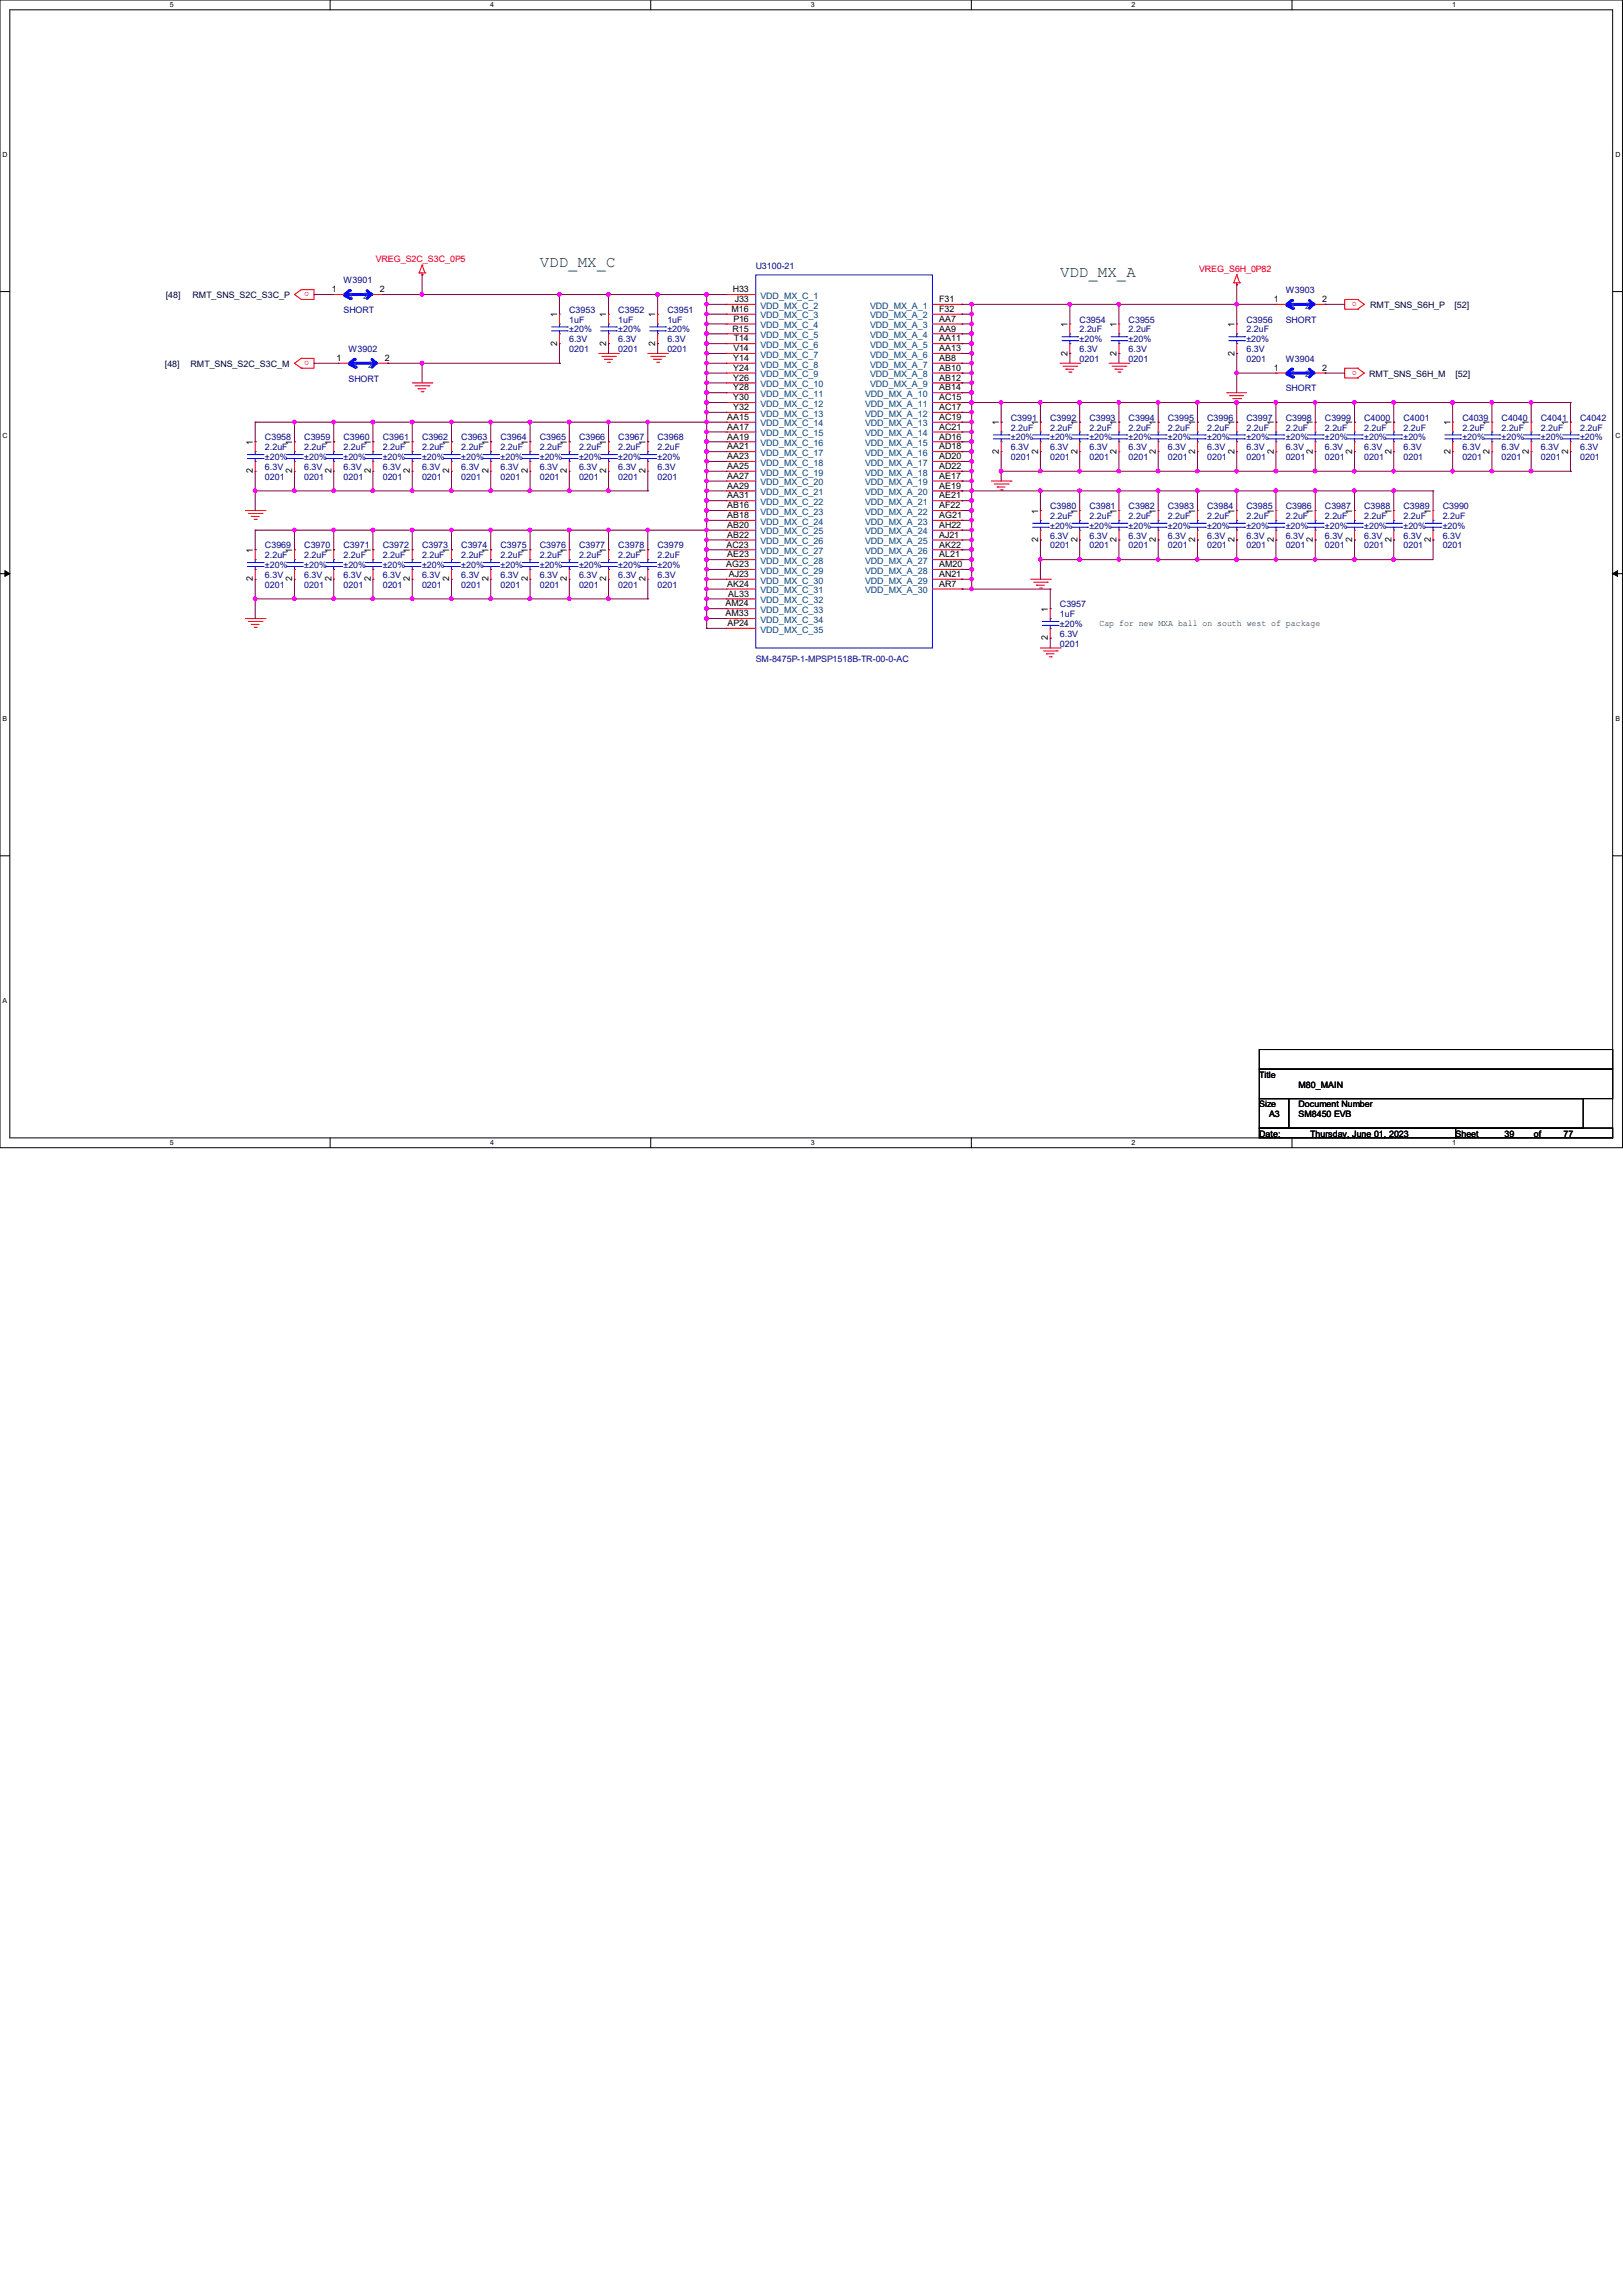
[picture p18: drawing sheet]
<svg xmlns="http://www.w3.org/2000/svg" width="210mm" height="297mm" viewBox="0 0 210 297" stroke-linecap="round" stroke-linejoin="round" font-family="sans-serif">
<defs><g id="words">
<g font-size="2" fill="#008000">
<text x="69.9" y="34.6">VDD_MX_C</text>
<text x="137.2" y="35.9">VDD_MX_A</text>
</g>
<g font-size="1.1" fill="#f00">
<text x="48.6" y="33.9">VREG_S2C_S3C_0P5</text>
<text x="155.2" y="35.1">VREG_S6H_0P82</text>
<text x="40" y="37.8" transform="rotate(-180 40 37.8)">o</text>
<text x="175.5" y="39.1" transform="rotate(-180 175.5 39.1)">o</text>
<text x="40" y="46.7" transform="rotate(-180 40 46.7)">o</text>
<text x="175.5" y="48" transform="rotate(-180 175.5 48)">o</text>
</g>
<g font-size="1.1" fill="#000080">
<text x="97.8" y="34.8">U3100-21</text>
<text x="44.4" y="36.7">W3901</text>
<text x="44.4" y="40.5">SHORT</text>
<text x="73.7" y="40.5">C3953</text>
<text x="73.7" y="41.7">1uF</text>
<text x="80" y="40.5">C3952</text>
<text x="80" y="41.7">1uF</text>
<text x="86.4" y="40.5">C3951</text>
<text x="86.4" y="41.7">1uF</text>
<text x="139.7" y="41.7">C3954</text>
<text x="146" y="41.7">C3955</text>
<text x="161.3" y="41.7">C3956</text>
<text x="166.4" y="37.9">W3903</text>
<text x="166.4" y="41.7">SHORT</text>
<text x="45.1" y="45.6">W3902</text>
<text x="73.7" y="45.6">0201</text>
<text x="73.7" y="44.3">6.3V</text>
<text x="73.7" y="43">±20%</text>
<text x="80" y="45.6">0201</text>
<text x="80" y="44.3">6.3V</text>
<text x="80" y="43">±20%</text>
<text x="86.4" y="45.6">0201</text>
<text x="86.4" y="44.3">6.3V</text>
<text x="86.4" y="43">±20%</text>
<text x="139.7" y="43">2.2uF</text>
<text x="139.7" y="46.8">0201</text>
<text x="139.7" y="45.6">6.3V</text>
<text x="139.7" y="44.3">±20%</text>
<text x="146" y="43">2.2uF</text>
<text x="146" y="46.8">0201</text>
<text x="146" y="45.6">6.3V</text>
<text x="146" y="44.3">±20%</text>
<text x="161.3" y="43">2.2uF</text>
<text x="161.3" y="46.8">0201</text>
<text x="161.3" y="45.6">6.3V</text>
<text x="161.3" y="44.3">±20%</text>
<text x="166.4" y="46.8">W3904</text>
<text x="45.1" y="49.4">SHORT</text>
<text x="166.4" y="50.6">SHORT</text>
<text x="34.3" y="57">C3958</text>
<text x="34.3" y="58.3">2.2uF</text>
<text x="34.3" y="59.5">±20%</text>
<text x="39.4" y="57">C3959</text>
<text x="39.4" y="58.3">2.2uF</text>
<text x="39.4" y="59.5">±20%</text>
<text x="44.4" y="57">C3960</text>
<text x="44.4" y="58.3">2.2uF</text>
<text x="44.4" y="59.5">±20%</text>
<text x="49.5" y="57">C3961</text>
<text x="49.5" y="58.3">2.2uF</text>
<text x="49.5" y="59.5">±20%</text>
<text x="54.6" y="57">C3962</text>
<text x="54.6" y="58.3">2.2uF</text>
<text x="54.6" y="59.5">±20%</text>
<text x="59.7" y="57">C3963</text>
<text x="59.7" y="58.3">2.2uF</text>
<text x="59.7" y="59.5">±20%</text>
<text x="64.8" y="57">C3964</text>
<text x="64.8" y="58.3">2.2uF</text>
<text x="64.8" y="59.5">±20%</text>
<text x="69.8" y="57">C3965</text>
<text x="69.8" y="58.3">2.2uF</text>
<text x="69.8" y="59.5">±20%</text>
<text x="74.9" y="57">C3966</text>
<text x="74.9" y="58.3">2.2uF</text>
<text x="74.9" y="59.5">±20%</text>
<text x="80" y="57">C3967</text>
<text x="80" y="58.3">2.2uF</text>
<text x="80" y="59.5">±20%</text>
<text x="85.1" y="57">C3968</text>
<text x="85.1" y="58.3">2.2uF</text>
<text x="85.1" y="59.5">±20%</text>
<text x="130.8" y="54.4">C3991</text>
<text x="130.8" y="55.7">2.2uF</text>
<text x="130.8" y="59.5">0201</text>
<text x="130.8" y="58.3">6.3V</text>
<text x="130.8" y="57">±20%</text>
<text x="135.9" y="54.4">C3992</text>
<text x="135.9" y="55.7">2.2uF</text>
<text x="135.9" y="59.5">0201</text>
<text x="135.9" y="58.3">6.3V</text>
<text x="135.9" y="57">±20%</text>
<text x="141" y="54.4">C3993</text>
<text x="141" y="55.7">2.2uF</text>
<text x="141" y="59.5">0201</text>
<text x="141" y="58.3">6.3V</text>
<text x="141" y="57">±20%</text>
<text x="146" y="54.4">C3994</text>
<text x="146" y="55.7">2.2uF</text>
<text x="146" y="59.5">0201</text>
<text x="146" y="58.3">6.3V</text>
<text x="146" y="57">±20%</text>
<text x="151.1" y="54.4">C3995</text>
<text x="151.1" y="55.7">2.2uF</text>
<text x="151.1" y="59.5">0201</text>
<text x="151.1" y="58.3">6.3V</text>
<text x="151.1" y="57">±20%</text>
<text x="156.2" y="54.4">C3996</text>
<text x="156.2" y="55.7">2.2uF</text>
<text x="156.2" y="59.5">0201</text>
<text x="156.2" y="58.3">6.3V</text>
<text x="156.2" y="57">±20%</text>
<text x="161.3" y="54.4">C3997</text>
<text x="161.3" y="55.7">2.2uF</text>
<text x="161.3" y="59.5">0201</text>
<text x="161.3" y="58.3">6.3V</text>
<text x="161.3" y="57">±20%</text>
<text x="166.4" y="54.4">C3998</text>
<text x="166.4" y="55.7">2.2uF</text>
<text x="166.4" y="59.5">0201</text>
<text x="166.4" y="58.3">6.3V</text>
<text x="166.4" y="57">±20%</text>
<text x="171.4" y="54.4">C3999</text>
<text x="171.4" y="55.7">2.2uF</text>
<text x="171.4" y="59.5">0201</text>
<text x="171.4" y="58.3">6.3V</text>
<text x="171.4" y="57">±20%</text>
<text x="176.5" y="54.4">C4000</text>
<text x="176.5" y="55.7">2.2uF</text>
<text x="176.5" y="59.5">0201</text>
<text x="176.5" y="58.3">6.3V</text>
<text x="176.5" y="57">±20%</text>
<text x="181.6" y="54.4">C4001</text>
<text x="181.6" y="55.7">2.2uF</text>
<text x="181.6" y="59.5">0201</text>
<text x="181.6" y="58.3">6.3V</text>
<text x="181.6" y="57">±20%</text>
<text x="189.2" y="54.4">C4039</text>
<text x="189.2" y="55.7">2.2uF</text>
<text x="189.2" y="59.5">0201</text>
<text x="189.2" y="58.3">6.3V</text>
<text x="189.2" y="57">±20%</text>
<text x="194.3" y="54.4">C4040</text>
<text x="194.3" y="55.7">2.2uF</text>
<text x="194.3" y="59.5">0201</text>
<text x="194.3" y="58.3">6.3V</text>
<text x="194.3" y="57">±20%</text>
<text x="199.4" y="54.4">C4041</text>
<text x="199.4" y="55.7">2.2uF</text>
<text x="199.4" y="59.5">0201</text>
<text x="199.4" y="58.3">6.3V</text>
<text x="199.4" y="57">±20%</text>
<text x="204.5" y="54.4">C4042</text>
<text x="204.5" y="55.7">2.2uF</text>
<text x="204.5" y="59.5">0201</text>
<text x="204.5" y="58.3">6.3V</text>
<text x="204.5" y="57">±20%</text>
<text x="34.3" y="62.1">0201</text>
<text x="34.3" y="60.8">6.3V</text>
<text x="39.4" y="62.1">0201</text>
<text x="39.4" y="60.8">6.3V</text>
<text x="44.4" y="62.1">0201</text>
<text x="44.4" y="60.8">6.3V</text>
<text x="49.5" y="62.1">0201</text>
<text x="49.5" y="60.8">6.3V</text>
<text x="54.6" y="62.1">0201</text>
<text x="54.6" y="60.8">6.3V</text>
<text x="59.7" y="62.1">0201</text>
<text x="59.7" y="60.8">6.3V</text>
<text x="64.8" y="62.1">0201</text>
<text x="64.8" y="60.8">6.3V</text>
<text x="69.8" y="62.1">0201</text>
<text x="69.8" y="60.8">6.3V</text>
<text x="74.9" y="62.1">0201</text>
<text x="74.9" y="60.8">6.3V</text>
<text x="80" y="62.1">0201</text>
<text x="80" y="60.8">6.3V</text>
<text x="85.1" y="62.1">0201</text>
<text x="85.1" y="60.8">6.3V</text>
<text x="135.9" y="65.9">C3980</text>
<text x="141" y="65.9">C3981</text>
<text x="146" y="65.9">C3982</text>
<text x="151.1" y="65.9">C3983</text>
<text x="156.2" y="65.9">C3984</text>
<text x="161.3" y="65.9">C3985</text>
<text x="166.4" y="65.9">C3986</text>
<text x="171.4" y="65.9">C3987</text>
<text x="176.5" y="65.9">C3988</text>
<text x="181.6" y="65.9">C3989</text>
<text x="186.7" y="65.9">C3990</text>
<text x="34.3" y="71">C3969</text>
<text x="39.4" y="71">C3970</text>
<text x="44.4" y="71">C3971</text>
<text x="49.5" y="71">C3972</text>
<text x="54.6" y="71">C3973</text>
<text x="59.7" y="71">C3974</text>
<text x="64.8" y="71">C3975</text>
<text x="69.8" y="71">C3976</text>
<text x="74.9" y="71">C3977</text>
<text x="80" y="71">C3978</text>
<text x="85.1" y="71">C3979</text>
<text x="135.9" y="67.1">2.2uF</text>
<text x="135.9" y="71">0201</text>
<text x="135.9" y="69.7">6.3V</text>
<text x="135.9" y="68.4">±20%</text>
<text x="141" y="67.1">2.2uF</text>
<text x="141" y="71">0201</text>
<text x="141" y="69.7">6.3V</text>
<text x="141" y="68.4">±20%</text>
<text x="146" y="67.1">2.2uF</text>
<text x="146" y="71">0201</text>
<text x="146" y="69.7">6.3V</text>
<text x="146" y="68.4">±20%</text>
<text x="151.1" y="67.1">2.2uF</text>
<text x="151.1" y="71">0201</text>
<text x="151.1" y="69.7">6.3V</text>
<text x="151.1" y="68.4">±20%</text>
<text x="156.2" y="67.1">2.2uF</text>
<text x="156.2" y="71">0201</text>
<text x="156.2" y="69.7">6.3V</text>
<text x="156.2" y="68.4">±20%</text>
<text x="161.3" y="67.1">2.2uF</text>
<text x="161.3" y="71">0201</text>
<text x="161.3" y="69.7">6.3V</text>
<text x="161.3" y="68.4">±20%</text>
<text x="166.4" y="67.1">2.2uF</text>
<text x="166.4" y="71">0201</text>
<text x="166.4" y="69.7">6.3V</text>
<text x="166.4" y="68.4">±20%</text>
<text x="171.4" y="67.1">2.2uF</text>
<text x="171.4" y="71">0201</text>
<text x="171.4" y="69.7">6.3V</text>
<text x="171.4" y="68.4">±20%</text>
<text x="176.5" y="67.1">2.2uF</text>
<text x="176.5" y="71">0201</text>
<text x="176.5" y="69.7">6.3V</text>
<text x="176.5" y="68.4">±20%</text>
<text x="181.6" y="67.1">2.2uF</text>
<text x="181.6" y="71">0201</text>
<text x="181.6" y="69.7">6.3V</text>
<text x="181.6" y="68.4">±20%</text>
<text x="186.7" y="67.1">2.2uF</text>
<text x="186.7" y="71">0201</text>
<text x="186.7" y="69.7">6.3V</text>
<text x="186.7" y="68.4">±20%</text>
<text x="34.3" y="72.2">2.2uF</text>
<text x="34.3" y="76">0201</text>
<text x="34.3" y="74.8">6.3V</text>
<text x="34.3" y="73.5">±20%</text>
<text x="39.4" y="72.2">2.2uF</text>
<text x="39.4" y="76">0201</text>
<text x="39.4" y="74.8">6.3V</text>
<text x="39.4" y="73.5">±20%</text>
<text x="44.4" y="72.2">2.2uF</text>
<text x="44.4" y="76">0201</text>
<text x="44.4" y="74.8">6.3V</text>
<text x="44.4" y="73.5">±20%</text>
<text x="49.5" y="72.2">2.2uF</text>
<text x="49.5" y="76">0201</text>
<text x="49.5" y="74.8">6.3V</text>
<text x="49.5" y="73.5">±20%</text>
<text x="54.6" y="72.2">2.2uF</text>
<text x="54.6" y="76">0201</text>
<text x="54.6" y="74.8">6.3V</text>
<text x="54.6" y="73.5">±20%</text>
<text x="59.7" y="72.2">2.2uF</text>
<text x="59.7" y="76">0201</text>
<text x="59.7" y="74.8">6.3V</text>
<text x="59.7" y="73.5">±20%</text>
<text x="64.8" y="72.2">2.2uF</text>
<text x="64.8" y="76">0201</text>
<text x="64.8" y="74.8">6.3V</text>
<text x="64.8" y="73.5">±20%</text>
<text x="69.8" y="72.2">2.2uF</text>
<text x="69.8" y="76">0201</text>
<text x="69.8" y="74.8">6.3V</text>
<text x="69.8" y="73.5">±20%</text>
<text x="74.9" y="72.2">2.2uF</text>
<text x="74.9" y="76">0201</text>
<text x="74.9" y="74.8">6.3V</text>
<text x="74.9" y="73.5">±20%</text>
<text x="80" y="72.2">2.2uF</text>
<text x="80" y="76">0201</text>
<text x="80" y="74.8">6.3V</text>
<text x="80" y="73.5">±20%</text>
<text x="85.1" y="72.2">2.2uF</text>
<text x="85.1" y="76">0201</text>
<text x="85.1" y="74.8">6.3V</text>
<text x="85.1" y="73.5">±20%</text>
<text x="137.1" y="78.6">C3957</text>
<text x="137.1" y="79.8">1uF</text>
<text x="137.1" y="83.7">0201</text>
<text x="137.1" y="82.4">6.3V</text>
<text x="137.1" y="81.1">±20%</text>
<text x="97.8" y="85.7">SM-8475P-1-MPSP1518B-TR-00-0-AC</text>
</g>
<g font-size="1.1" fill="#000040">
<text x="21.5" y="38.6">[48]</text>
<text x="24.9" y="38.6">RMT_SNS_S2C_S3C_P</text>
<text x="177.3" y="39.8">RMT_SNS_S6H_P</text>
<text x="188.2" y="39.8">[52]</text>
<text x="21.3" y="47.5">[48]</text>
<text x="24.6" y="47.5">RMT_SNS_S2C_S3C_M</text>
<text x="177.1" y="48.7">RMT_SNS_S6H_M</text>
<text x="188.3" y="48.7">[52]</text>
</g>
<g font-size="1.1">
<text x="42.9" y="37.8">1</text>
<text x="49.1" y="37.8">2</text>
<text x="72.1" y="41" transform="rotate(-90 72.1 41)">1</text>
<text x="78.4" y="41" transform="rotate(-90 78.4 41)">1</text>
<text x="84.8" y="41" transform="rotate(-90 84.8 41)">1</text>
<text x="94.6" y="40.3">M16</text>
<text x="94.8" y="37.8">H33</text>
<text x="94.9" y="41.6">P16</text>
<text x="95.1" y="39.1">J33</text>
<text x="121.5" y="39.1">F31</text>
<text x="121.5" y="40.3">F32</text>
<text x="121.5" y="41.6">AA7</text>
<text x="164.8" y="39.1">1</text>
<text x="171.1" y="39.1">2</text>
<text x="43.6" y="46.7">1</text>
<text x="49.8" y="46.7">2</text>
<text x="72.1" y="44.7" transform="rotate(-90 72.1 44.7)">2</text>
<text x="78.4" y="44.7" transform="rotate(-90 78.4 44.7)">2</text>
<text x="84.8" y="44.7" transform="rotate(-90 84.8 44.7)">2</text>
<text x="94.8" y="42.9">R15</text>
<text x="94.9" y="46.7">Y14</text>
<text x="94.9" y="48">Y24</text>
<text x="94.9" y="45.4">V14</text>
<text x="94.9" y="44.2">T14</text>
<text x="121.5" y="42.9">AA9</text>
<text x="121.5" y="44.2">AA11</text>
<text x="121.5" y="45.4">AA13</text>
<text x="121.5" y="46.7">AB8</text>
<text x="121.5" y="48">AB10</text>
<text x="138.1" y="46" transform="rotate(-90 138.1 46)">2</text>
<text x="138.1" y="42.3" transform="rotate(-90 138.1 42.3)">1</text>
<text x="144.5" y="46" transform="rotate(-90 144.5 46)">2</text>
<text x="144.5" y="42.3" transform="rotate(-90 144.5 42.3)">1</text>
<text x="159.7" y="46" transform="rotate(-90 159.7 46)">2</text>
<text x="159.7" y="42.3" transform="rotate(-90 159.7 42.3)">1</text>
<text x="164.8" y="48">1</text>
<text x="171.1" y="48">2</text>
<text x="94.9" y="49.2">Y26</text>
<text x="94.9" y="50.5">Y28</text>
<text x="94.9" y="51.8">Y30</text>
<text x="94.9" y="53">Y32</text>
<text x="121.5" y="50.5">AB14</text>
<text x="121.5" y="51.8">AC15</text>
<text x="121.5" y="53">AC17</text>
<text x="121.5" y="49.2">AB12</text>
<text x="32.7" y="57.6" transform="rotate(-90 32.7 57.6)">1</text>
<text x="37.8" y="57.6" transform="rotate(-90 37.8 57.6)">1</text>
<text x="42.9" y="57.6" transform="rotate(-90 42.9 57.6)">1</text>
<text x="48" y="57.6" transform="rotate(-90 48 57.6)">1</text>
<text x="53" y="57.6" transform="rotate(-90 53 57.6)">1</text>
<text x="58.1" y="57.6" transform="rotate(-90 58.1 57.6)">1</text>
<text x="63.2" y="57.6" transform="rotate(-90 63.2 57.6)">1</text>
<text x="68.3" y="57.6" transform="rotate(-90 68.3 57.6)">1</text>
<text x="73.4" y="57.6" transform="rotate(-90 73.4 57.6)">1</text>
<text x="78.4" y="57.6" transform="rotate(-90 78.4 57.6)">1</text>
<text x="83.5" y="57.6" transform="rotate(-90 83.5 57.6)">1</text>
<text x="94.1" y="54.3">AA15</text>
<text x="94.1" y="55.6">AA17</text>
<text x="94.1" y="56.9">AA19</text>
<text x="94.1" y="58.1">AA21</text>
<text x="94.1" y="59.4">AA23</text>
<text x="121.5" y="54.3">AC19</text>
<text x="121.5" y="55.6">AC21</text>
<text x="121.5" y="56.9">AD16</text>
<text x="121.5" y="58.1">AD18</text>
<text x="121.5" y="59.4">AD20</text>
<text x="129.2" y="58.7" transform="rotate(-90 129.2 58.7)">2</text>
<text x="129.2" y="55" transform="rotate(-90 129.2 55)">1</text>
<text x="134.3" y="58.7" transform="rotate(-90 134.3 58.7)">2</text>
<text x="134.3" y="55" transform="rotate(-90 134.3 55)">1</text>
<text x="139.4" y="58.7" transform="rotate(-90 139.4 58.7)">2</text>
<text x="139.4" y="55" transform="rotate(-90 139.4 55)">1</text>
<text x="144.5" y="58.7" transform="rotate(-90 144.5 58.7)">2</text>
<text x="144.5" y="55" transform="rotate(-90 144.5 55)">1</text>
<text x="149.6" y="58.7" transform="rotate(-90 149.6 58.7)">2</text>
<text x="149.6" y="55" transform="rotate(-90 149.6 55)">1</text>
<text x="154.6" y="58.7" transform="rotate(-90 154.6 58.7)">2</text>
<text x="154.6" y="55" transform="rotate(-90 154.6 55)">1</text>
<text x="159.7" y="58.7" transform="rotate(-90 159.7 58.7)">2</text>
<text x="159.7" y="55" transform="rotate(-90 159.7 55)">1</text>
<text x="164.8" y="58.7" transform="rotate(-90 164.8 58.7)">2</text>
<text x="164.8" y="55" transform="rotate(-90 164.8 55)">1</text>
<text x="169.9" y="58.7" transform="rotate(-90 169.9 58.7)">2</text>
<text x="169.9" y="55" transform="rotate(-90 169.9 55)">1</text>
<text x="175" y="58.7" transform="rotate(-90 175 58.7)">2</text>
<text x="175" y="55" transform="rotate(-90 175 55)">1</text>
<text x="180" y="58.7" transform="rotate(-90 180 58.7)">2</text>
<text x="180" y="55" transform="rotate(-90 180 55)">1</text>
<text x="187.7" y="58.7" transform="rotate(-90 187.7 58.7)">2</text>
<text x="187.7" y="55" transform="rotate(-90 187.7 55)">1</text>
<text x="192.7" y="58.7" transform="rotate(-90 192.7 58.7)">2</text>
<text x="192.7" y="55" transform="rotate(-90 192.7 55)">1</text>
<text x="197.8" y="58.7" transform="rotate(-90 197.8 58.7)">2</text>
<text x="197.8" y="55" transform="rotate(-90 197.8 55)">1</text>
<text x="202.9" y="58.7" transform="rotate(-90 202.9 58.7)">2</text>
<text x="202.9" y="55" transform="rotate(-90 202.9 55)">1</text>
<text x="32.7" y="61.2" transform="rotate(-90 32.7 61.2)">2</text>
<text x="37.8" y="61.2" transform="rotate(-90 37.8 61.2)">2</text>
<text x="42.9" y="61.2" transform="rotate(-90 42.9 61.2)">2</text>
<text x="48" y="61.2" transform="rotate(-90 48 61.2)">2</text>
<text x="53" y="61.2" transform="rotate(-90 53 61.2)">2</text>
<text x="58.1" y="61.2" transform="rotate(-90 58.1 61.2)">2</text>
<text x="63.2" y="61.2" transform="rotate(-90 63.2 61.2)">2</text>
<text x="68.3" y="61.2" transform="rotate(-90 68.3 61.2)">2</text>
<text x="73.4" y="61.2" transform="rotate(-90 73.4 61.2)">2</text>
<text x="78.4" y="61.2" transform="rotate(-90 78.4 61.2)">2</text>
<text x="83.5" y="61.2" transform="rotate(-90 83.5 61.2)">2</text>
<text x="94.1" y="60.7">AA25</text>
<text x="94.1" y="61.9">AA27</text>
<text x="94.1" y="63.2">AA29</text>
<text x="94.1" y="64.5">AA31</text>
<text x="94.1" y="65.7">AB16</text>
<text x="121.5" y="60.7">AD22</text>
<text x="121.5" y="61.9">AE17</text>
<text x="121.5" y="63.2">AE19</text>
<text x="121.5" y="64.5">AE21</text>
<text x="121.5" y="65.7">AF22</text>
<text x="32.7" y="71.5" transform="rotate(-90 32.7 71.5)">1</text>
<text x="37.8" y="71.5" transform="rotate(-90 37.8 71.5)">1</text>
<text x="42.9" y="71.5" transform="rotate(-90 42.9 71.5)">1</text>
<text x="48" y="71.5" transform="rotate(-90 48 71.5)">1</text>
<text x="53" y="71.5" transform="rotate(-90 53 71.5)">1</text>
<text x="58.1" y="71.5" transform="rotate(-90 58.1 71.5)">1</text>
<text x="63.2" y="71.5" transform="rotate(-90 63.2 71.5)">1</text>
<text x="68.3" y="71.5" transform="rotate(-90 68.3 71.5)">1</text>
<text x="73.4" y="71.5" transform="rotate(-90 73.4 71.5)">1</text>
<text x="78.4" y="71.5" transform="rotate(-90 78.4 71.5)">1</text>
<text x="83.5" y="71.5" transform="rotate(-90 83.5 71.5)">1</text>
<text x="94" y="70.8">AC23</text>
<text x="94.1" y="67">AB18</text>
<text x="94.1" y="68.3">AB20</text>
<text x="94.1" y="69.6">AB22</text>
<text x="121.5" y="67">AG21</text>
<text x="121.5" y="68.3">AH22</text>
<text x="121.5" y="69.6">AJ21</text>
<text x="121.5" y="70.8">AK22</text>
<text x="134.3" y="70.1" transform="rotate(-90 134.3 70.1)">2</text>
<text x="134.3" y="66.4" transform="rotate(-90 134.3 66.4)">1</text>
<text x="139.4" y="70.1" transform="rotate(-90 139.4 70.1)">2</text>
<text x="139.4" y="66.4" transform="rotate(-90 139.4 66.4)">1</text>
<text x="144.5" y="70.1" transform="rotate(-90 144.5 70.1)">2</text>
<text x="144.5" y="66.4" transform="rotate(-90 144.5 66.4)">1</text>
<text x="149.6" y="70.1" transform="rotate(-90 149.6 70.1)">2</text>
<text x="149.6" y="66.4" transform="rotate(-90 149.6 66.4)">1</text>
<text x="154.6" y="70.1" transform="rotate(-90 154.6 70.1)">2</text>
<text x="154.6" y="66.4" transform="rotate(-90 154.6 66.4)">1</text>
<text x="159.7" y="70.1" transform="rotate(-90 159.7 70.1)">2</text>
<text x="159.7" y="66.4" transform="rotate(-90 159.7 66.4)">1</text>
<text x="164.8" y="70.1" transform="rotate(-90 164.8 70.1)">2</text>
<text x="164.8" y="66.4" transform="rotate(-90 164.8 66.4)">1</text>
<text x="169.9" y="70.1" transform="rotate(-90 169.9 70.1)">2</text>
<text x="169.9" y="66.4" transform="rotate(-90 169.9 66.4)">1</text>
<text x="175" y="70.1" transform="rotate(-90 175 70.1)">2</text>
<text x="175" y="66.4" transform="rotate(-90 175 66.4)">1</text>
<text x="180" y="70.1" transform="rotate(-90 180 70.1)">2</text>
<text x="180" y="66.4" transform="rotate(-90 180 66.4)">1</text>
<text x="185.1" y="70.1" transform="rotate(-90 185.1 70.1)">2</text>
<text x="185.1" y="66.4" transform="rotate(-90 185.1 66.4)">1</text>
<text x="32.7" y="75.2" transform="rotate(-90 32.7 75.2)">2</text>
<text x="37.8" y="75.2" transform="rotate(-90 37.8 75.2)">2</text>
<text x="42.9" y="75.2" transform="rotate(-90 42.9 75.2)">2</text>
<text x="48" y="75.2" transform="rotate(-90 48 75.2)">2</text>
<text x="53" y="75.2" transform="rotate(-90 53 75.2)">2</text>
<text x="58.1" y="75.2" transform="rotate(-90 58.1 75.2)">2</text>
<text x="63.2" y="75.2" transform="rotate(-90 63.2 75.2)">2</text>
<text x="68.3" y="75.2" transform="rotate(-90 68.3 75.2)">2</text>
<text x="73.4" y="75.2" transform="rotate(-90 73.4 75.2)">2</text>
<text x="78.4" y="75.2" transform="rotate(-90 78.4 75.2)">2</text>
<text x="83.5" y="75.2" transform="rotate(-90 83.5 75.2)">2</text>
<text x="94" y="73.4">AG23</text>
<text x="94.1" y="72.1">AE23</text>
<text x="94.1" y="75.9">AK24</text>
<text x="94.2" y="77.2">AL33</text>
<text x="94.3" y="74.6">AJ23</text>
<text x="121.5" y="72.1">AL21</text>
<text x="121.5" y="73.4">AM20</text>
<text x="121.5" y="74.6">AN21</text>
<text x="121.5" y="75.9">AR7</text>
<text x="93.9" y="78.4">AM24</text>
<text x="93.9" y="79.7">AM33</text>
<text x="94.1" y="81">AP24</text>
<text x="135.6" y="82.8" transform="rotate(-90 135.6 82.8)">2</text>
<text x="135.6" y="79.1" transform="rotate(-90 135.6 79.1)">1</text>
<text x="162.9" y="139.4">Title</text>
<text x="162.9" y="143.2">Size</text>
<text x="168" y="143.2">Document Number</text>
<text x="168" y="140.7">M80_MAIN</text>
<text x="162.9" y="147">Date:</text>
<text x="164.2" y="144.5">A3</text>
<text x="168" y="144.5">SM8450 EVB</text>
<text x="169.5" y="147">Thursday, June 01, 2023</text>
<text x="188.3" y="147">Sheet</text>
<text x="194.7" y="147">39</text>
<text x="198.5" y="147">of</text>
<text x="202.3" y="147">77</text>
</g>
<g font-size="1.1" fill="#004080">
<text x="45.1" y="38.7">1</text>
<text x="47" y="38.7">2</text>
<text x="98.4" y="38.7">VDD_MX_C_1</text>
<text x="98.4" y="39.9">VDD_MX_C_2</text>
<text x="98.4" y="41.2">VDD_MX_C_3</text>
<text x="112.6" y="39.9">VDD_MX_A_1</text>
<text x="112.6" y="41.2">VDD_MX_A_2</text>
<text x="167" y="39.9">1</text>
<text x="168.9" y="39.9">2</text>
<text x="45.7" y="47.5">1</text>
<text x="47.6" y="47.5">2</text>
<text x="98.4" y="42.5">VDD_MX_C_4</text>
<text x="98.4" y="43.7">VDD_MX_C_5</text>
<text x="98.4" y="45">VDD_MX_C_6</text>
<text x="98.4" y="46.3">VDD_MX_C_7</text>
<text x="98.4" y="47.5">VDD_MX_C_8</text>
<text x="112.6" y="42.5">VDD_MX_A_3</text>
<text x="112.6" y="43.7">VDD_MX_A_4</text>
<text x="112.6" y="45">VDD_MX_A_5</text>
<text x="112.6" y="46.3">VDD_MX_A_6</text>
<text x="112.6" y="47.5">VDD_MX_A_7</text>
<text x="98.4" y="50.1">VDD_MX_C_10</text>
<text x="98.4" y="51.3">VDD_MX_C_11</text>
<text x="98.4" y="52.6">VDD_MX_C_12</text>
<text x="98.4" y="53.9">VDD_MX_C_13</text>
<text x="98.4" y="48.8">VDD_MX_C_9</text>
<text x="112" y="51.3">VDD_MX_A_10</text>
<text x="112" y="52.6">VDD_MX_A_11</text>
<text x="112" y="53.9">VDD_MX_A_12</text>
<text x="112.6" y="48.8">VDD_MX_A_8</text>
<text x="112.6" y="50.1">VDD_MX_A_9</text>
<text x="167" y="48.8">1</text>
<text x="168.9" y="48.8">2</text>
<text x="98.4" y="55.2">VDD_MX_C_14</text>
<text x="98.4" y="56.4">VDD_MX_C_15</text>
<text x="98.4" y="57.7">VDD_MX_C_16</text>
<text x="98.4" y="59">VDD_MX_C_17</text>
<text x="112" y="55.2">VDD_MX_A_13</text>
<text x="112" y="56.4">VDD_MX_A_14</text>
<text x="112" y="57.7">VDD_MX_A_15</text>
<text x="112" y="59">VDD_MX_A_16</text>
<text x="98.4" y="60.2">VDD_MX_C_18</text>
<text x="98.4" y="61.5">VDD_MX_C_19</text>
<text x="98.4" y="62.8">VDD_MX_C_20</text>
<text x="98.4" y="64.1">VDD_MX_C_21</text>
<text x="98.4" y="65.3">VDD_MX_C_22</text>
<text x="112" y="60.2">VDD_MX_A_17</text>
<text x="112" y="61.5">VDD_MX_A_18</text>
<text x="112" y="62.8">VDD_MX_A_19</text>
<text x="112" y="64.1">VDD_MX_A_20</text>
<text x="112" y="65.3">VDD_MX_A_21</text>
<text x="98.4" y="66.6">VDD_MX_C_23</text>
<text x="98.4" y="67.9">VDD_MX_C_24</text>
<text x="98.4" y="69.1">VDD_MX_C_25</text>
<text x="98.4" y="70.4">VDD_MX_C_26</text>
<text x="98.4" y="71.7">VDD_MX_C_27</text>
<text x="112" y="66.6">VDD_MX_A_22</text>
<text x="112" y="67.9">VDD_MX_A_23</text>
<text x="112" y="69.1">VDD_MX_A_24</text>
<text x="112" y="70.4">VDD_MX_A_25</text>
<text x="112" y="71.7">VDD_MX_A_26</text>
<text x="98.4" y="72.9">VDD_MX_C_28</text>
<text x="98.4" y="74.2">VDD_MX_C_29</text>
<text x="98.4" y="75.5">VDD_MX_C_30</text>
<text x="98.4" y="76.8">VDD_MX_C_31</text>
<text x="112" y="72.9">VDD_MX_A_27</text>
<text x="112" y="74.2">VDD_MX_A_28</text>
<text x="112" y="75.5">VDD_MX_A_29</text>
<text x="112" y="76.8">VDD_MX_A_30</text>
<text x="98.4" y="78">VDD_MX_C_32</text>
<text x="98.4" y="79.3">VDD_MX_C_33</text>
<text x="98.4" y="80.6">VDD_MX_C_34</text>
<text x="98.4" y="81.8">VDD_MX_C_35</text>
</g>
<text font-size="1.1" fill="#008000" x="142.3" y="81">Cap for new MXA ball on south west of package</text>
<g font-size=".9">
<text x="22" y=".9">5</text>
<text x="63.4" y=".9">4</text>
<text x="104.9" y=".9">3</text>
<text x="146.4" y=".9">2</text>
<text x="187.9" y=".9">1</text>
<text x=".3" y="20.3">D</text>
<text x="209" y="20.3">D</text>
<text x=".3" y="56.7">C</text>
<text x="209" y="56.7">C</text>
<text x=".3" y="93.2">B</text>
<text x="209" y="93.2">B</text>
<text x=".3" y="129.7">A</text>
<text x="22" y="148.1">5</text>
<text x="63.4" y="148.1">4</text>
<text x="104.9" y="148.1">3</text>
<text x="146.4" y="148.1">2</text>
<text x="187.9" y="148.1">1</text>
</g>
</g></defs>
<path d="M0 0h209.9v148.5h-209.9zM1.3 1.3h207.4v145.9h-207.4z" fill="none" stroke="#000" stroke-width=".13"/>
<g fill="#fff">
<path d="M22 .1h.5v1h-.5z"/>
<path d="M22 147.3h.5v1h-.5z"/>
</g>
<path d="M42.7 0v1.3M42.7 147.2v1.3" fill="none" stroke="#000" stroke-width=".13"/>
<g fill="#fff">
<path d="M63.4 .1h.5v1h-.5z"/>
<path d="M63.4 147.3h.5v1h-.5z"/>
</g>
<path d="M84.2 0v1.3M84.2 147.2v1.3" fill="none" stroke="#000" stroke-width=".13"/>
<g fill="#fff">
<path d="M104.9 .1h.5v1h-.5z"/>
<path d="M104.9 147.3h.5v1h-.5z"/>
</g>
<path d="M125.7 0v1.3M125.7 147.2v1.3" fill="none" stroke="#000" stroke-width=".13"/>
<g fill="#fff">
<path d="M146.4 .1h.5v1h-.5z"/>
<path d="M146.4 147.3h.5v1h-.5z"/>
</g>
<path d="M167.2 0v1.3M167.2 147.2v1.3" fill="none" stroke="#000" stroke-width=".13"/>
<g fill="#fff">
<path d="M187.9 .1h.5v1h-.5z"/>
<path d="M187.9 147.3h.5v1h-.5z"/>
<path d="M.3 19.5h.7v1h-.7z"/>
<path d="M209 19.5h.6v1h-.6z"/>
<path d="M.3 55.9h.7v1h-.7z"/>
<path d="M209 55.9h.6v1h-.6z"/>
</g>
<path d="M0 37.7h1.3M208.7 37.7h1.2" fill="none" stroke="#000" stroke-width=".13"/>
<g fill="#fff">
<path d="M.3 92.4h.6v1h-.6z"/>
<path d="M209 92.4h.6v1h-.6z"/>
</g>
<path d="M0 74.2h1.3M208.7 74.2h1.2" fill="none" stroke="#000" stroke-width=".13"/>
<path d="M.6 73.8l.7 .4-.7 .3zM208.7 74.2l.6-.4v.7z" fill="#000" stroke="#000" stroke-width=".13"/>
<path d="M.3 128.9h.6v1h-.6z" fill="#fff"/>
<path d="M0 110.7h1.3M208.7 110.7h1.2M162.9 135.8h45.8v2.5h-45.8zM162.9 138.3h45.8v3.8h-45.8zM162.9 142.1h3.9v3.8h-3.9zM162.9 145.9h25.4v1.3h-25.4zM166.8 142.1h38.1v3.8h-38.1zM188.3 145.9h20.4v1.3h-20.4z" fill="none" stroke="#000" stroke-width=".13"/>
<g fill="none" stroke="#f00" stroke-width=".13">
<path d="M39 38.7h.1M39 37.5h.1M39 37.5h1.6v1.2h-1.6M39 37.5l-.9 .6 .9 .6M54.2 35.3h.1M54.2 35.3h.8M54.6 35.6h.1M54.6 34.3h.1M54.6 35.3v.3M54.6 34.3l.4 1M54.6 34.3l-.4 1M55 35.3h.1"/>
<path d="M159.6 36.6h.1M159.6 36.6h.8M160 36.8h.1M160 35.6h.1M160 36.6v.2M160 35.6l-.4 1M160 35.6l.4 1M160.4 36.6h.1M175.6 38.7h.1M175.6 38.7h-1.6v1.3h1.6M175.6 38.7l.9 .7-.9 .6M39 47.6h.1"/>
<path d="M39 46.4h.1M39 46.4h1.6v1.2h-1.6M39 46.4l-.9 .6 .9 .6M53.3 49.5h2.6M53.7 49.9h1.8M54.1 50.3h.1M54.1 50.3h1M54.5 50.7h.2M54.7 50.7h.1M55.5 49.9h.1M55.9 49.5h.1M77.5 45.7h2.5"/>
<path d="M77.9 46.1h1.7M78.2 46.5h.1M78.2 46.5h1M78.6 46.9h.3M78.9 46.9h.1M79.6 46.1h.1M80 45.7h.1M83.8 45.7h2.6M84.2 46.1h1.8M84.6 46.5h.1M84.6 46.5h1M85 46.9h.2"/>
<path d="M85.2 46.9h.1M86 46.1h.1M86.4 45.7h.1M137.2 47h2.5M137.5 47.4h1.8M137.9 47.8h.1M137.9 47.8h1M138.3 48.1h.3M138.6 48.1h.1M139.3 47.4h.1M139.7 47h.1M143.5 47h2.5"/>
<path d="M143.9 47.4h1.8M144.3 47.8h.1M144.3 47.8h1M144.7 48.1h.2M144.9 48.1h.1M145.7 47.4h.1M146 47h.1M158.7 50.8h.1M158.7 50.8h2.6M159.1 51.2h.1M159.1 51.2h1.8M159.5 51.6h1"/>
<path d="M159.9 51.9h.1M159.9 51.9h.2M160.5 51.6h.1M175.6 40h.1M175.6 48.9h.1M175.6 47.6h.1M175.6 47.6h-1.6v1.3h1.6M175.6 47.6l.9 .7-.9 .6M31.7 66h2.6M32.1 66.4h1.8M32.5 66.8h.1M32.5 66.8h1"/>
<path d="M32.9 67.2h.2M33.1 67.2h.1M33.9 66.4h.1M34.3 66h.1M128.3 62.2h2.5M128.7 62.6h1.7M129 63h.1M129 63h1M129.4 63.4h.3M129.7 63.4h.1M130.4 62.6h.1M130.8 62.2h.1"/>
<path d="M133.3 74.9h2.6M133.7 75.3h1.8M134.1 75.7h.1M134.1 75.7h1M134.5 76.1h.2M134.7 76.1h.1M135.5 75.3h.1M135.9 74.9h.1M31.7 80h2.6M32.1 80.4h1.8M32.5 80.8h.1M32.5 80.8h1"/>
<path d="M32.9 81.2h.2M33.1 81.2h.1M33.9 80.4h.1M34.3 80h.1M134.6 83.8h2.6M135 84.2h1.8M135.4 84.6h.1M135.4 84.6h1M135.8 85h.2M136 85h.1M136.8 84.2h.1M137.2 83.8h.1"/>
</g>
<path d="M48.1 46.5l.4 .4" fill="none" stroke="#00f" stroke-width=".38"/>
<circle cx="48.5" cy="46.9" r=".19" fill="#00f"/>
<path d="M48.6 47l-.5 .5" fill="none" stroke="#00f" stroke-width=".38"/>
<circle cx="48.6" cy="47" r=".19" fill="#00f"/>
<path d="M45.5 47h2.8" fill="none" stroke="#00f" stroke-width=".38"/>
<circle cx="48.3" cy="47" r=".19" fill="#00f"/>
<path d="M45.8 46.5l-.6 .5" fill="none" stroke="#00f" stroke-width=".38"/>
<circle cx="45.8" cy="46.5" r=".19" fill="#00f"/>
<path d="M45.2 47.1l.8 .4" fill="none" stroke="#00f" stroke-width=".38"/>
<circle cx="46" cy="47.5" r=".19" fill="#00f"/>
<g fill="none" stroke="#f00" stroke-width=".13">
<path d="M33 57.1h.1M33 57.1v1.3M33 59.7v1.3M43.2 57.1h.1M43.2 57.1v1.3M43.2 59.7v1.3M43.8 47h.1M43.8 47h1.3M48.3 57.1h.1M48.3 57.1v1.3M48.3 59.7v1.3M48.9 47h1.3"/>
<path d="M50.2 47h.1M53.3 57.1h.1M53.3 57.1v1.3M53.3 59.7v1.3M63.5 57.1h.1M63.5 57.1v1.3M63.5 59.7v1.3M72.4 40.6h.1M72.4 44.4h.1M72.4 40.6v1.3M72.4 43.2v1.2M73.7 57.1h.1"/>
<path d="M73.7 57.1v1.3M73.7 59.7v1.3M83.8 57.1h.1M83.8 57.1v1.3M83.8 59.7v1.3M85.1 40.6h.1M85.1 44.4h.1M85.1 40.6v1.3M85.1 43.2v1.2M134.6 54.6h.1M134.6 58.4h.1M134.6 54.6v1.3"/>
<path d="M134.6 57.1v1.3M139.7 54.6h.1M139.7 58.4h.1M139.7 54.6v1.3M139.7 57.1v1.3M144.8 41.9h.1M144.8 45.7h.1M144.8 54.6h.1M144.8 58.4h.1M144.8 41.9v1.3M144.8 44.4v1.3M144.8 54.6v1.3"/>
<path d="M144.8 57.1v1.3M149.9 54.6h.1M149.9 58.4h.1M149.9 54.6v1.3M149.9 57.1v1.3M154.9 54.6h.1M154.9 58.4h.1M154.9 54.6v1.3M154.9 57.1v1.3M165.1 54.6h.1M165.1 58.4h.1M165.1 54.6v1.3"/>
<path d="M165.1 57.1v1.3M170.2 54.6h.1M170.2 58.4h.1M170.2 54.6v1.3M170.2 57.1v1.3M175.3 54.6h.1M175.3 58.4h.1M175.3 54.6v1.3M175.3 57.1v1.3M188 54.6h.1M188 58.4h.1M188 54.6v1.3"/>
<path d="M188 57.1v1.3M193 54.6h.1M193 58.4h.1M193 54.6v1.3M193 57.1v1.3M198.1 54.6h.1M198.1 58.4h.1M198.1 54.6v1.3M198.1 57.1v1.3M33 61h.1M43.2 61h.1M43.2 71.1h.1"/>
<path d="M43.2 74.9h.1M43.2 71.1v1.3M43.2 73.7v1.2M48.3 61h.1M48.3 71.1h.1M48.3 74.9h.1M48.3 71.1v1.3M48.3 73.7v1.2M53.3 61h.1M58.4 71.1h.1M58.4 74.9h.1M58.4 71.1v1.3"/>
<path d="M58.4 73.7v1.2M63.5 71.1h.1M63.5 74.9h.1M63.5 61h.1M63.5 71.1v1.3M63.5 73.7v1.2M68.6 71.1h.1M68.6 74.9h.1M68.6 71.1v1.3M68.6 73.7v1.2M73.7 61h.1M73.7 71.1h.1"/>
<path d="M73.7 74.9h.1M73.7 71.1v1.3M73.7 73.7v1.2M83.8 61h.1M134.6 66h.1M134.6 69.8h.1M134.6 66v1.3M134.6 68.6v1.2M135.9 78.7h.1M135.9 78.7v1.3M139.7 66h.1M139.7 69.8h.1"/>
<path d="M139.7 66v1.3M139.7 68.6v1.2M144.8 66h.1M144.8 69.8h.1M144.8 66v1.3M144.8 68.6v1.2M149.9 66h.1M149.9 69.8h.1M149.9 66v1.3M149.9 68.6v1.2M160 66h.1M160 69.8h.1"/>
<path d="M160 66v1.3M160 68.6v1.2M165.1 66h.1M165.1 69.8h.1M165.1 66v1.3M165.1 68.6v1.2M135.9 82.5h.1M135.9 81.3v1.2"/>
</g>
<g fill="none" stroke="#00f" stroke-width=".13">
<path d="M32 58.8h2M32 59.3h2M33 58.4h.1M33 59.7h.1M33 58.4v.4M33 59.3v.4M34 58.8h.1M34 59.3h.1M42.2 58.8h2M42.2 59.3h2M43.2 58.4h.1M43.2 59.7h.1"/>
<path d="M43.2 58.4v.4M43.2 59.3v.4M44.2 58.8h.1M44.2 59.3h.1M47.2 58.8h2.1M47.2 59.3h2.1M48.3 58.4h.1M48.3 59.7h.1M48.3 58.4v.4M48.3 59.3v.4M49.3 58.8h.1M49.3 59.3h.1"/>
<path d="M52.3 58.8h2.1M52.3 59.3h2.1M53.3 58.4h.1M53.3 59.7h.1M53.3 58.4v.4M53.3 59.3v.4M54.4 58.8h.1M54.4 59.3h.1M62.5 58.8h2M62.5 59.3h2M63.5 58.4h.1M63.5 59.7h.1"/>
<path d="M63.5 58.4v.4M63.5 59.3v.4M64.5 58.8h.1M64.5 59.3h.1M71.4 42.3h2M71.4 42.8h2M72.4 41.9h.1M72.4 43.2h.1M72.4 41.9v.4M72.4 42.8v.4M72.6 58.8h2.1M72.6 59.3h2.1"/>
<path d="M73.4 42.3h.1M73.4 42.8h.1M73.7 58.4h.1M73.7 59.7h.1M73.7 58.4v.4M73.7 59.3v.4M74.7 58.8h.1M74.7 59.3h.1M82.8 58.8h2M82.8 59.3h2M83.8 58.4h.1M83.8 59.7h.1"/>
<path d="M83.8 58.4v.4M83.8 59.3v.4M84.1 42.3h2M84.1 42.8h2M84.8 58.8h.1M84.8 59.3h.1M85.1 41.9h.1M85.1 43.2h.1M85.1 41.9v.4M85.1 42.8v.4M86.1 42.3h.1M86.1 42.8h.1"/>
<path d="M133.6 56.3h2M133.6 56.8h2M134.6 55.9h.1M134.6 57.1h.1M134.6 55.9v.4M134.6 56.8v.3M135.6 56.3h.1M135.6 56.8h.1M138.7 56.3h2M138.7 56.8h2M139.7 55.9h.1M139.7 57.1h.1"/>
<path d="M139.7 55.9v.4M139.7 56.8v.3M140.7 56.3h.1M140.7 56.8h.1M143.8 56.3h2M143.8 56.8h2M143.8 43.6h2M143.8 44.1h2M144.8 43.2h.1M144.8 44.4h.1M144.8 55.9h.1M144.8 57.1h.1"/>
<path d="M144.8 43.2v.4M144.8 44.1v.3M144.8 55.9v.4M144.8 56.8v.3M145.8 43.6h.1M145.8 44.1h.1M145.8 56.3h.1M145.8 56.8h.1M148.8 56.3h2.1M148.8 56.8h2.1M149.9 55.9h.1M149.9 57.1h.1"/>
<path d="M149.9 55.9v.4M149.9 56.8v.3M150.9 56.3h.1M150.9 56.8h.1M153.9 56.3h2.1M153.9 56.8h2.1M154.9 55.9h.1M154.9 57.1h.1M154.9 55.9v.4M154.9 56.8v.3M156 56.3h.1M156 56.8h.1"/>
<path d="M164.1 56.3h2M164.1 56.8h2M165.1 55.9h.1M165.1 57.1h.1M165.1 55.9v.4M165.1 56.8v.3M166.1 56.3h.1M166.1 56.8h.1M169.2 56.3h2M169.2 56.8h2M170.2 55.9h.1M170.2 57.1h.1"/>
<path d="M170.2 55.9v.4M170.2 56.8v.3M171.2 56.3h.1M171.2 56.8h.1M174.2 56.3h2.1M174.2 56.8h2.1M175.3 55.9h.1M175.3 57.1h.1M175.3 55.9v.4M175.3 56.8v.3M176.3 56.3h.1M176.3 56.8h.1"/>
<path d="M186.9 56.3h2.1M186.9 56.8h2.1M188 55.9h.1M188 57.1h.1M188 55.9v.4M188 56.8v.3M189 56.3h.1M189 56.8h.1M192 56.3h2.1M192 56.8h2.1M193 55.9h.1M193 57.1h.1"/>
<path d="M193 55.9v.4M193 56.8v.3M194.1 56.3h.1M194.1 56.8h.1M197.1 56.3h2M197.1 56.8h2M198.1 55.9h.1M198.1 57.1h.1M198.1 55.9v.4M198.1 56.8v.3M199.1 56.3h.1M199.1 56.8h.1"/>
<path d="M42.2 72.8h2M42.2 73.3h2M43.2 72.4h.1M43.2 73.7h.1M43.2 72.4v.4M43.2 73.3v.4M44.2 72.8h.1M44.2 73.3h.1M47.2 72.8h2.1M47.2 73.3h2.1M48.3 72.4h.1M48.3 73.7h.1"/>
<path d="M48.3 72.4v.4M48.3 73.3v.4M49.3 72.8h.1M49.3 73.3h.1M57.4 72.8h2M57.4 73.3h2M58.4 72.4h.1M58.4 73.7h.1M58.4 72.4v.4M58.4 73.3v.4M59.4 72.8h.1M59.4 73.3h.1"/>
<path d="M62.5 72.8h2M62.5 73.3h2M63.5 72.4h.1M63.5 73.7h.1M63.5 72.4v.4M63.5 73.3v.4M64.5 72.8h.1M64.5 73.3h.1M67.6 72.8h2M67.6 73.3h2M68.6 72.4h.1M68.6 73.7h.1"/>
<path d="M68.6 72.4v.4M68.6 73.3v.4M69.6 72.8h.1M69.6 73.3h.1M72.6 72.8h2.1M72.6 73.3h2.1M73.7 72.4h.1M73.7 73.7h.1M73.7 72.4v.4M73.7 73.3v.4M74.7 72.8h.1M74.7 73.3h.1"/>
<path d="M133.6 67.7h2M133.6 68.2h2M134.6 67.3h.1M134.6 68.6h.1M134.6 67.3v.4M134.6 68.2v.4M135.6 67.7h.1M135.6 68.2h.1M138.7 67.7h2M138.7 68.2h2M139.7 67.3h.1M139.7 68.6h.1"/>
<path d="M139.7 67.3v.4M139.7 68.2v.4M140.7 67.7h.1M140.7 68.2h.1M143.8 67.7h2M143.8 68.2h2M144.8 67.3h.1M144.8 68.6h.1M144.8 67.3v.4M144.8 68.2v.4M145.8 67.7h.1M145.8 68.2h.1"/>
<path d="M148.8 67.7h2.1M148.8 68.2h2.1M149.9 67.3h.1M149.9 68.6h.1M149.9 67.3v.4M149.9 68.2v.4M150.9 67.7h.1M150.9 68.2h.1M159 67.7h2M159 68.2h2M160 67.3h.1M160 68.6h.1"/>
<path d="M160 67.3v.4M160 68.2v.4M161 67.7h.1M161 68.2h.1M164.1 67.7h2M164.1 68.2h2M165.1 67.3h.1M165.1 68.6h.1M165.1 67.3v.4M165.1 68.2v.4M166.1 67.7h.1M166.1 68.2h.1"/>
<path d="M134.9 80.4h2M134.9 80.9h2M135.9 80h.1M135.9 81.3h.1M135.9 80v.4M135.9 80.9v.4M136.9 80.4h.1M136.9 80.9h.1"/>
</g>
<path d="M169.4 47.8l.4 .3" fill="none" stroke="#00f" stroke-width=".38"/>
<circle cx="169.8" cy="48.1" r=".19" fill="#00f"/>
<path d="M169.9 48.3l-.5 .5" fill="none" stroke="#00f" stroke-width=".38"/>
<circle cx="169.9" cy="48.3" r=".19" fill="#00f"/>
<path d="M166.8 48.3h2.7" fill="none" stroke="#00f" stroke-width=".38"/>
<circle cx="169.5" cy="48.3" r=".19" fill="#00f"/>
<path d="M167.1 47.8l-.6 .5" fill="none" stroke="#00f" stroke-width=".38"/>
<circle cx="167.1" cy="47.8" r=".19" fill="#00f"/>
<path d="M166.5 48.4l.8 .4" fill="none" stroke="#00f" stroke-width=".38"/>
<circle cx="167.3" cy="48.8" r=".19" fill="#00f"/>
<g fill="none" stroke="#f00" stroke-width=".13">
<path d="M38.1 57.1h.1M38.1 57.1v1.3M38.1 59.7v1.3M58.4 57.1h.1M58.4 57.1v1.3M58.4 59.7v1.3M68.6 57.1h.1M68.6 57.1v1.3M68.6 59.7v1.3M78.7 57.1h.1M78.7 57.1v1.3M78.7 59.7v1.3"/>
<path d="M129.5 54.6h.1M129.5 58.4h.1M129.5 54.6v1.3M129.5 57.1v1.3M138.4 41.9h.1M138.4 45.7h.1M138.4 41.9v1.3M138.4 44.4v1.3M165.1 48.3h.1M165.1 48.3h1.3M170.2 48.3h1.2M171.4 48.3h.1"/>
<path d="M38.1 61h.1M58.4 61h.1M68.6 61h.1M78.7 71.1h.1M78.7 74.9h.1M78.7 61h.1M78.7 71.1v1.3M78.7 73.7v1.2M83.8 71.1h.1M83.8 74.9h.1M83.8 71.1v1.3M83.8 73.7v1.2"/>
<path d="M154.9 66h.1M154.9 69.8h.1M154.9 66v1.3M154.9 68.6v1.2"/>
</g>
<g fill="none" stroke="#00f" stroke-width=".13">
<path d="M37.1 58.8h2M37.1 59.3h2M38.1 58.4h.1M38.1 59.7h.1M38.1 58.4v.4M38.1 59.3v.4M39.1 58.8h.1M39.1 59.3h.1M57.4 58.8h2M57.4 59.3h2M58.4 58.4h.1M58.4 59.7h.1"/>
<path d="M58.4 58.4v.4M58.4 59.3v.4M59.4 58.8h.1M59.4 59.3h.1M67.6 58.8h2M67.6 59.3h2M68.6 58.4h.1M68.6 59.7h.1M68.6 58.4v.4M68.6 59.3v.4M69.6 58.8h.1M69.6 59.3h.1"/>
<path d="M77.7 58.8h2.1M77.7 59.3h2.1M78.7 58.4h.1M78.7 59.7h.1M78.7 58.4v.4M78.7 59.3v.4M79.8 58.8h.1M79.8 59.3h.1M128.5 56.3h2.1M128.5 56.8h2.1M129.5 55.9h.1M129.5 57.1h.1"/>
<path d="M129.5 55.9v.4M129.5 56.8v.3M130.6 56.3h.1M130.6 56.8h.1M137.4 43.6h2M137.4 44.1h2M138.4 43.2h.1M138.4 44.4h.1M138.4 43.2v.4M138.4 44.1v.3M139.4 43.6h.1M139.4 44.1h.1"/>
<path d="M77.7 72.8h2.1M77.7 73.3h2.1M78.7 72.4h.1M78.7 73.7h.1M78.7 72.4v.4M78.7 73.3v.4M79.8 72.8h.1M79.8 73.3h.1M82.8 72.8h2M82.8 73.3h2M83.8 72.4h.1M83.8 73.7h.1"/>
<path d="M83.8 72.4v.4M83.8 73.3v.4M84.8 72.8h.1M84.8 73.3h.1M153.9 67.7h2.1M153.9 68.2h2.1M154.9 67.3h.1M154.9 68.6h.1M154.9 67.3v.4M154.9 68.2v.4M156 67.7h.1M156 68.2h.1"/>
</g>
<path d="M169.4 38.9l.4 .3" fill="none" stroke="#00f" stroke-width=".38"/>
<circle cx="169.8" cy="39.2" r=".19" fill="#00f"/>
<path d="M169.9 39.4l-.5 .5" fill="none" stroke="#00f" stroke-width=".38"/>
<circle cx="169.9" cy="39.4" r=".19" fill="#00f"/>
<path d="M166.8 39.4h2.7" fill="none" stroke="#00f" stroke-width=".38"/>
<circle cx="169.5" cy="39.4" r=".19" fill="#00f"/>
<path d="M167.1 38.9l-.6 .5" fill="none" stroke="#00f" stroke-width=".38"/>
<circle cx="167.1" cy="38.9" r=".19" fill="#00f"/>
<path d="M166.5 39.5l.8 .4" fill="none" stroke="#00f" stroke-width=".38"/>
<circle cx="167.3" cy="39.9" r=".19" fill="#00f"/>
<g fill="none" stroke="#f00" stroke-width=".13">
<path d="M165.1 39.4h.1M165.1 39.4h1.3M170.2 39.4h1.2M171.4 39.4h.1M160 41.9h.1M160 45.7h.1M160 54.6h.1M160 58.4h.1M160 41.9v1.3M160 44.4v1.3M160 54.6v1.3M160 57.1v1.3"/>
<path d="M33 71.1h.1M33 74.9h.1M33 71.1v1.3M33 73.7v1.2M38.1 71.1h.1M38.1 74.9h.1M38.1 71.1v1.3M38.1 73.7v1.2M53.3 71.1h.1M53.3 74.9h.1M53.3 71.1v1.3M53.3 73.7v1.2"/>
<path d="M175.3 66h.1M175.3 69.8h.1M175.3 66v1.3M175.3 68.6v1.2"/>
</g>
<g fill="none" stroke="#00f" stroke-width=".13">
<path d="M159 43.6h2M159 44.1h2M159 56.3h2M159 56.8h2M160 43.2h.1M160 44.4h.1M160 55.9h.1M160 57.1h.1M160 43.2v.4M160 44.1v.3M160 55.9v.4M160 56.8v.3"/>
<path d="M161 43.6h.1M161 44.1h.1M161 56.3h.1M161 56.8h.1M32 72.8h2M32 73.3h2M33 72.4h.1M33 73.7h.1M33 72.4v.4M33 73.3v.4M34 72.8h.1M34 73.3h.1"/>
<path d="M37.1 72.8h2M37.1 73.3h2M38.1 72.4h.1M38.1 73.7h.1M38.1 72.4v.4M38.1 73.3v.4M39.1 72.8h.1M39.1 73.3h.1M52.3 72.8h2.1M52.3 73.3h2.1M53.3 72.4h.1M53.3 73.7h.1"/>
<path d="M53.3 72.4v.4M53.3 73.3v.4M54.4 72.8h.1M54.4 73.3h.1M174.2 67.7h2.1M174.2 68.2h2.1M175.3 67.3h.1M175.3 68.6h.1M175.3 67.3v.4M175.3 68.2v.4M176.3 67.7h.1M176.3 68.2h.1"/>
</g>
<path d="M47.5 37.6l.4 .4" fill="none" stroke="#00f" stroke-width=".38"/>
<circle cx="47.9" cy="38" r=".19" fill="#00f"/>
<path d="M48 38.1l-.5 .5" fill="none" stroke="#00f" stroke-width=".38"/>
<circle cx="48" cy="38.1" r=".19" fill="#00f"/>
<path d="M44.8 38.1h2.8" fill="none" stroke="#00f" stroke-width=".38"/>
<circle cx="47.6" cy="38.1" r=".19" fill="#00f"/>
<path d="M45.2 37.6l-.6 .5" fill="none" stroke="#00f" stroke-width=".38"/>
<circle cx="45.2" cy="37.6" r=".19" fill="#00f"/>
<path d="M44.6 38.2l.7 .4" fill="none" stroke="#00f" stroke-width=".38"/>
<circle cx="45.3" cy="38.6" r=".19" fill="#00f"/>
<g fill="none" stroke="#f00" stroke-width=".13">
<path d="M43.2 38.1h.1M43.2 38.1h1.2M48.3 38.1h1.2M49.5 38.1h.1M94 38.1h.1M94 39.4h.1M94 38.1h3.8M94 39.4h3.8M120.6 39.4h3.9M124.5 39.4h.1M78.7 40.6h.1M78.7 44.4h.1"/>
<path d="M78.7 40.6v1.3M78.7 43.2v1.2M94 49.5h.1M94 50.8h.1M94 52.1h.1M94 53.3h.1M94 54.6h.1M94 55.9h.1M94 57.1h.1M94 58.4h.1M94 59.7h.1M94 40.6h.1"/>
<path d="M94 41.9h.1M94 43.2h.1M94 44.4h.1M94 45.7h.1M94 47h.1M94 48.3h.1M94 50.8h3.8M94 52.1h3.8M94 53.3h3.8M94 54.6h3.8M94 55.9h3.8M94 57.1h3.8"/>
<path d="M94 58.4h3.8M94 59.7h3.8M94 40.6h3.8M94 41.9h3.8M94 43.2h3.8M94 44.4h3.8M94 45.7h3.8M94 47h3.8M94 48.3h3.8M94 49.5h3.8M120.6 50.8h3.9M120.6 52.1h3.9"/>
<path d="M120.6 53.3h3.9M120.6 54.6h3.9M120.6 55.9h3.9M120.6 57.1h3.9M120.6 58.4h3.9M120.6 59.7h3.9M120.6 40.6h3.9M120.6 41.9h3.9M120.6 43.2h3.9M120.6 44.4h3.9M120.6 45.7h3.9M120.6 47h3.9"/>
<path d="M120.6 48.3h3.9M120.6 49.5h3.9M124.5 50.8h.1M124.5 52.1h.1M124.5 53.3h.1M124.5 54.6h.1M124.5 55.9h.1M124.5 57.1h.1M124.5 58.4h.1M124.5 59.7h.1M124.5 40.6h.1M124.5 41.9h.1"/>
<path d="M124.5 43.2h.1M124.5 44.4h.1M124.5 45.7h.1M124.5 47h.1M124.5 48.3h.1M124.5 49.5h.1M180.3 54.6h.1M180.3 58.4h.1M180.3 54.6v1.3M180.3 57.1v1.3M203.2 54.6h.1M203.2 58.4h.1"/>
<path d="M203.2 54.6v1.3M203.2 57.1v1.3M94 61h.1M94 62.2h.1M94 63.5h.1M94 64.8h.1M94 66h.1M94 67.3h.1M94 68.6h.1M94 69.8h.1M94 71.1h.1M94 72.4h.1"/>
<path d="M94 73.7h.1M94 74.9h.1M94 76.2h.1M94 77.5h.1M94 78.7h.1M94 61h3.8M94 62.2h3.8M94 63.5h3.8M94 64.8h3.8M94 66h3.8M94 67.3h3.8M94 68.6h3.8"/>
<path d="M94 69.8h3.8M94 71.1h3.8M94 72.4h3.8M94 73.7h3.8M94 74.9h3.8M94 76.2h3.8M94 77.5h3.8M94 78.7h3.8M120.6 61h3.9M120.6 62.2h3.9M120.6 63.5h3.9M120.6 64.8h3.9"/>
<path d="M120.6 66h3.9M120.6 67.3h3.9M120.6 68.6h3.9M120.6 69.8h3.9M120.6 71.1h3.9M120.6 72.4h3.9M120.6 73.7h3.9M120.6 74.9h3.9M120.6 76.2h3.9M124.5 61h.1M124.5 62.2h.1M124.5 63.5h.1"/>
<path d="M124.5 64.8h.1M124.5 66h.1M124.5 67.3h.1M124.5 68.6h.1M124.5 69.8h.1M124.5 71.1h.1M124.5 72.4h.1M124.5 73.7h.1M124.5 74.9h.1M124.5 76.2h.1M170.2 66h.1M170.2 69.8h.1"/>
<path d="M170.2 66v1.3M170.2 68.6v1.2M180.3 66h.1M180.3 69.8h.1M180.3 66v1.3M180.3 68.6v1.2M185.4 66h.1M185.4 69.8h.1M185.4 66v1.3M185.4 68.6v1.2M94 80h.1M94 81.3h.1"/>
<path d="M94 80h3.8M94 81.3h3.8"/>
</g>
<g fill="none" stroke="#00f" stroke-width=".13">
<path d="M97.8 35.6h22.8v48.2h-22.8zM77.7 42.3h2.1M77.7 42.8h2.1M78.7 41.9h.1M78.7 43.2h.1M78.7 41.9v.4M78.7 42.8v.4M79.8 42.3h.1M79.8 42.8h.1M179.3 56.3h2.1M179.3 56.8h2.1M180.3 55.9h.1"/>
<path d="M180.3 57.1h.1M180.3 55.9v.4M180.3 56.8v.3M181.4 56.3h.1M181.4 56.8h.1M202.2 56.3h2M202.2 56.8h2M203.2 55.9h.1M203.2 57.1h.1M203.2 55.9v.4M203.2 56.8v.3M204.2 56.3h.1"/>
<path d="M204.2 56.8h.1M169.2 67.7h2M169.2 68.2h2M170.2 67.3h.1M170.2 68.6h.1M170.2 67.3v.4M170.2 68.2v.4M171.2 67.7h.1M171.2 68.2h.1M179.3 67.7h2.1M179.3 68.2h2.1M180.3 67.3h.1"/>
<path d="M180.3 68.6h.1M180.3 67.3v.4M180.3 68.2v.4M181.4 67.7h.1M181.4 68.2h.1M184.4 67.7h2M184.4 68.2h2M185.4 67.3h.1M185.4 68.6h.1M185.4 67.3v.4M185.4 68.2v.4M186.4 67.7h.1"/>
<path d="M186.4 68.2h.1"/>
</g>
<g fill="none" stroke="#800040" stroke-width=".13">
<path d="M40.6 38.1h.1M40.6 38.1h2.6M49.5 38.1h.1M49.5 38.1h44.5M54.6 35.6h.1M54.6 35.6v2.5M72.4 38.1h.1M72.4 38.1v2.5M78.7 38.1h.1M78.7 38.1v2.5M85.1 38.1h.1M85.1 38.1v2.5"/>
<path d="M91.4 38.1h.1M91.4 39.4h.1M91.4 38.1v43.2M91.4 39.4h2.6M124.5 39.4h.1M124.5 39.4h40.6M125.7 39.4h.1M125.7 39.4v36.8M138.4 39.4h.1M138.4 39.4v2.5M144.8 39.4h.1M144.8 39.4v2.5"/>
<path d="M160 36.8h.1M160 39.4h.1M160 36.8v5.1M171.4 39.4h.1M171.4 39.4h2.6M33 57.1h.1M33 54.6h.1M33 54.6h61M33 54.6v2.5M38.1 54.6h.1M38.1 57.1h.1M38.1 54.6v2.5"/>
<path d="M40.6 47h.1M40.6 47h3.2M43.2 54.6h.1M43.2 57.1h.1M43.2 54.6v2.5M48.3 54.6h.1M48.3 57.1h.1M48.3 54.6v2.5M50.2 47h.1M50.2 47h22.2M53.3 54.6h.1M53.3 57.1h.1"/>
<path d="M53.3 54.6v2.5M54.6 47h.1M54.6 47v2.5M58.4 57.1h.1M58.4 54.6h.1M58.4 54.6v2.5M63.5 54.6h.1M63.5 57.1h.1M63.5 54.6v2.5M68.6 54.6h.1M68.6 57.1h.1M68.6 54.6v2.5"/>
<path d="M72.4 47h.1M72.4 44.4v2.6M73.7 57.1h.1M73.7 54.6h.1M73.7 54.6v2.5M78.7 44.4h.1M78.7 54.6h.1M78.7 57.1h.1M78.7 44.4v1.3M78.7 54.6v2.5M83.8 57.1h.1M83.8 54.6v2.5"/>
<path d="M85.1 44.4h.1M85.1 44.4v1.3M91.4 40.6h.1M91.4 41.9h.1M91.4 43.2h.1M91.4 44.4h.1M91.4 45.7h.1M91.4 47h.1M91.4 48.3h.1M91.4 49.5h.1M91.4 50.8h.1M91.4 52.1h.1"/>
<path d="M91.4 53.3h.1M91.4 54.6h.1M91.4 55.9h.1M91.4 57.1h.1M91.4 58.4h.1M91.4 59.7h.1M91.4 47h2.6M91.4 40.6h2.6M91.4 41.9h2.6M91.4 43.2h2.6M91.4 44.4h2.6M91.4 45.7h2.6"/>
<path d="M91.4 48.3h2.6M91.4 49.5h2.6M91.4 50.8h2.6M91.4 52.1h2.6M91.4 53.3h2.6M91.4 55.9h2.6M91.4 57.1h2.6M91.4 58.4h2.6M91.4 59.7h2.6M124.5 53.3h.1M124.5 40.6h.1M124.5 41.9h.1"/>
<path d="M124.5 43.2h.1M124.5 44.4h.1M124.5 45.7h.1M124.5 47h.1M124.5 48.3h.1M124.5 49.5h.1M124.5 50.8h.1M124.5 52.1h.1M124.5 54.6h.1M124.5 55.9h.1M124.5 57.1h.1M124.5 58.4h.1"/>
<path d="M124.5 59.7h.1M124.5 47h1.2M124.5 40.6h1.2M124.5 41.9h1.2M124.5 43.2h1.2M124.5 44.4h1.2M124.5 45.7h1.2M124.5 48.3h1.2M124.5 49.5h1.2M124.5 50.8h1.2M124.5 52.1h78.7M124.5 53.3h1.2"/>
<path d="M124.5 54.6h1.2M124.5 55.9h1.2M124.5 57.1h1.2M124.5 58.4h1.2M124.5 59.7h1.2M125.7 40.6h.1M125.7 41.9h.1M125.7 43.2h.1M125.7 44.4h.1M125.7 45.7h.1M125.7 47h.1M125.7 48.3h.1"/>
<path d="M125.7 49.5h.1M125.7 50.8h.1M125.7 52.1h.1M125.7 53.3h.1M125.7 54.6h.1M125.7 55.9h.1M125.7 57.1h.1M125.7 58.4h.1M125.7 59.7h.1M129.5 54.6h.1M129.5 52.1h.1M129.5 52.1v2.5"/>
<path d="M129.5 58.4v3.8M134.6 52.1h.1M134.6 54.6h.1M134.6 52.1v2.5M134.6 58.4v2.6M138.4 45.7h.1M138.4 45.7v1.3M139.7 54.6h.1M139.7 52.1h.1M139.7 52.1v2.5M139.7 58.4v2.6M144.8 45.7h.1"/>
<path d="M144.8 54.6h.1M144.8 52.1h.1M144.8 45.7v1.3M144.8 52.1v2.5M144.8 58.4v2.6M149.9 54.6h.1M149.9 52.1h.1M149.9 52.1v2.5M149.9 58.4v2.6M154.9 52.1h.1M154.9 54.6h.1M154.9 52.1v2.5"/>
<path d="M154.9 58.4v2.6M160 45.7h.1M160 48.3h.1M160 54.6h.1M160 52.1h.1M160 48.3h5.1M160 45.7v5.1M160 52.1v2.5M160 58.4v2.6M165.1 52.1h.1M165.1 54.6h.1M165.1 52.1v2.5"/>
<path d="M165.1 58.4v2.6M170.2 54.6h.1M170.2 52.1h.1M170.2 52.1v2.5M170.2 58.4v2.6M171.4 48.3h.1M171.4 48.3h2.6M175.3 52.1h.1M175.3 54.6h.1M175.3 52.1v2.5M175.3 58.4v2.6M180.3 54.6h.1"/>
<path d="M180.3 52.1v2.5M180.3 58.4v2.6M188 52.1h.1M188 52.1v2.5M188 58.4v2.6M193 52.1h.1M193 52.1v2.5M193 58.4v2.6M198.1 52.1h.1M198.1 52.1v2.5M198.1 58.4v2.6M203.2 54.6h.1"/>
<path d="M203.2 52.1h.1M203.2 52.1v2.5M203.2 58.4v2.6M33 63.5h.1M33 66h.1M33 71.1h.1M33 68.6h.1M33 77.5h.1M33 63.5h50.8M33 68.6h61M33 77.5h50.8M33 61v5"/>
<path d="M33 68.6v2.5M33 74.9v5.1M38.1 63.5h.1M38.1 68.6h.1M38.1 71.1h.1M38.1 77.5h.1M38.1 61v2.5M38.1 68.6v2.5M38.1 74.9v2.6M43.2 63.5h.1M43.2 68.6h.1M43.2 71.1h.1"/>
<path d="M43.2 77.5h.1M43.2 61v2.5M43.2 68.6v2.5M43.2 74.9v2.6M48.3 63.5h.1M48.3 68.6h.1M48.3 71.1h.1M48.3 77.5h.1M48.3 61v2.5M48.3 68.6v2.5M48.3 74.9v2.6M53.3 63.5h.1"/>
<path d="M53.3 68.6h.1M53.3 71.1h.1M53.3 77.5h.1M53.3 61v2.5M53.3 68.6v2.5M53.3 74.9v2.6M58.4 63.5h.1M58.4 71.1h.1M58.4 68.6h.1M58.4 77.5h.1M58.4 61v2.5M58.4 68.6v2.5"/>
<path d="M58.4 74.9v2.6M63.5 63.5h.1M63.5 68.6h.1M63.5 71.1h.1M63.5 77.5h.1M63.5 61v2.5M63.5 68.6v2.5M63.5 74.9v2.6M68.6 63.5h.1M68.6 68.6h.1M68.6 71.1h.1M68.6 77.5h.1"/>
<path d="M68.6 61v2.5M68.6 68.6v2.5M68.6 74.9v2.6M73.7 63.5h.1M73.7 71.1h.1M73.7 68.6h.1M73.7 77.5h.1M73.7 61v2.5M73.7 68.6v2.5M73.7 74.9v2.6M78.7 63.5h.1M78.7 68.6h.1"/>
<path d="M78.7 71.1h.1M78.7 77.5h.1M78.7 61v2.5M78.7 68.6v2.5M78.7 74.9v2.6M83.8 63.5h.1M83.8 71.1h.1M83.8 77.5h.1M83.8 61v2.5M83.8 68.6v2.5M83.8 74.9v2.6M91.4 61h.1"/>
<path d="M91.4 62.2h.1M91.4 63.5h.1M91.4 64.8h.1M91.4 66h.1M91.4 67.3h.1M91.4 68.6h.1M91.4 69.8h.1M91.4 71.1h.1M91.4 72.4h.1M91.4 73.7h.1M91.4 74.9h.1M91.4 76.2h.1"/>
<path d="M91.4 77.5h.1M91.4 78.7h.1M91.4 61h2.6M91.4 62.2h2.6M91.4 63.5h2.6M91.4 64.8h2.6M91.4 66h2.6M91.4 67.3h2.6M91.4 69.8h2.6M91.4 71.1h2.6M91.4 72.4h2.6M91.4 73.7h2.6"/>
<path d="M91.4 74.9h2.6M91.4 76.2h2.6M91.4 77.5h2.6M91.4 78.7h2.6M124.5 61h.1M124.5 62.2h.1M124.5 63.5h.1M124.5 64.8h.1M124.5 66h.1M124.5 67.3h.1M124.5 68.6h.1M124.5 69.8h.1"/>
<path d="M124.5 71.1h.1M124.5 72.4h.1M124.5 73.7h.1M124.5 74.9h.1M124.5 76.2h.1M124.5 61h1.2M124.5 62.2h1.2M124.5 63.5h60.9M124.5 64.8h1.2M124.5 66h1.2M124.5 67.3h1.2M124.5 68.6h1.2"/>
<path d="M124.5 69.8h1.2M124.5 71.1h1.2M124.5 72.4h1.2M124.5 73.7h1.2M124.5 74.9h1.2M124.5 76.2h11.4M125.7 61h.1M125.7 62.2h.1M125.7 63.5h.1M125.7 64.8h.1M125.7 66h.1M125.7 67.3h.1"/>
<path d="M125.7 68.6h.1M125.7 69.8h.1M125.7 71.1h.1M125.7 72.4h.1M125.7 73.7h.1M125.7 74.9h.1M129.5 61h.1M129.5 61h73.7M134.6 63.5h.1M134.6 69.8h.1M134.6 72.4h.1M134.6 61h.1"/>
<path d="M134.6 63.5v2.5M134.6 69.8v5.1M135.9 76.2h.1M135.9 78.7h.1M135.9 76.2v2.5M139.7 63.5h.1M139.7 69.8h.1M139.7 72.4h.1M139.7 61h.1M139.7 63.5v2.5M139.7 69.8v2.6M144.8 63.5h.1"/>
<path d="M144.8 69.8h.1M144.8 72.4h.1M144.8 61h.1M144.8 63.5v2.5M144.8 69.8v2.6M149.9 63.5h.1M149.9 69.8h.1M149.9 72.4h.1M149.9 61h.1M149.9 63.5v2.5M149.9 69.8v2.6M154.9 63.5h.1"/>
<path d="M154.9 69.8h.1M154.9 72.4h.1M154.9 61h.1M154.9 63.5v2.5M154.9 69.8v2.6M160 63.5h.1M160 69.8h.1M160 72.4h.1M160 61h.1M160 63.5v2.5M160 69.8v2.6M165.1 63.5h.1"/>
<path d="M165.1 69.8h.1M165.1 72.4h.1M165.1 61h.1M165.1 63.5v2.5M165.1 69.8v2.6M170.2 63.5h.1M170.2 69.8h.1M170.2 72.4h.1M170.2 61h.1M170.2 63.5v2.5M170.2 69.8v2.6M175.3 63.5h.1"/>
<path d="M175.3 69.8h.1M175.3 72.4h.1M175.3 61h.1M175.3 63.5v2.5M175.3 69.8v2.6M180.3 63.5h.1M180.3 69.8h.1M180.3 72.4h.1M180.3 61h.1M180.3 63.5v2.5M180.3 69.8v2.6M185.4 63.5h.1"/>
<path d="M185.4 69.8h.1M185.4 69.8v2.6h-50.8M185.4 63.5v2.5M188 61h.1M193 61h.1M198.1 61h.1M203.2 61h.1M33 80h.1M91.4 80h.1M91.4 81.3h.1M91.4 80h2.6M91.4 81.3h2.6"/>
<path d="M135.9 82.5h.1M135.9 82.5v1.3"/>
</g>
<g fill="#f0f" stroke="#f0f" stroke-width=".13">
<circle cx="54.6" cy="38.1" r=".23"/>
<circle cx="72.4" cy="38.1" r=".23"/>
<circle cx="78.7" cy="38.1" r=".23"/>
<circle cx="85.1" cy="38.1" r=".23"/>
<circle cx="54.6" cy="47" r=".23"/>
<circle cx="91.4" cy="39.3" r=".23"/>
<circle cx="91.4" cy="38.1" r=".23"/>
<circle cx="91.4" cy="40.6" r=".23"/>
<circle cx="91.4" cy="41.9" r=".23"/>
<circle cx="91.4" cy="43.2" r=".23"/>
<circle cx="91.4" cy="44.4" r=".23"/>
<circle cx="91.4" cy="45.7" r=".23"/>
<circle cx="91.4" cy="48.2" r=".23"/>
<circle cx="91.4" cy="47" r=".23"/>
<circle cx="91.4" cy="49.5" r=".23"/>
<circle cx="91.4" cy="50.8" r=".23"/>
<circle cx="91.4" cy="52" r=".23"/>
<circle cx="91.4" cy="53.3" r=".23"/>
<circle cx="91.4" cy="54.6" r=".23"/>
<circle cx="91.4" cy="57.1" r=".23"/>
<circle cx="91.4" cy="55.9" r=".23"/>
<circle cx="91.4" cy="58.4" r=".23"/>
<circle cx="91.4" cy="59.7" r=".23"/>
<circle cx="91.4" cy="60.9" r=".23"/>
<circle cx="91.4" cy="62.2" r=".23"/>
<circle cx="91.4" cy="63.5" r=".23"/>
<circle cx="91.4" cy="64.7" r=".23"/>
<circle cx="91.4" cy="66" r=".23"/>
<circle cx="91.4" cy="67.3" r=".23"/>
<circle cx="91.4" cy="68.6" r=".23"/>
<circle cx="91.4" cy="69.8" r=".23"/>
<circle cx="91.4" cy="71.1" r=".23"/>
<circle cx="91.4" cy="72.4" r=".23"/>
<circle cx="91.4" cy="73.6" r=".23"/>
<circle cx="91.4" cy="76.2" r=".23"/>
<circle cx="91.4" cy="74.9" r=".23"/>
<circle cx="91.4" cy="77.4" r=".23"/>
<circle cx="91.4" cy="78.7" r=".23"/>
<circle cx="91.4" cy="80" r=".23"/>
<circle cx="125.7" cy="39.3" r=".23"/>
<circle cx="138.4" cy="39.3" r=".23"/>
<circle cx="144.8" cy="39.3" r=".23"/>
<circle cx="160" cy="39.3" r=".23"/>
<circle cx="160" cy="48.2" r=".23"/>
<circle cx="125.7" cy="53.3" r=".23"/>
<circle cx="125.7" cy="40.6" r=".23"/>
<circle cx="125.7" cy="43.2" r=".23"/>
<circle cx="125.7" cy="41.9" r=".23"/>
<circle cx="125.7" cy="44.4" r=".23"/>
<circle cx="125.7" cy="45.7" r=".23"/>
<circle cx="125.7" cy="48.2" r=".23"/>
<circle cx="125.7" cy="47" r=".23"/>
<circle cx="125.7" cy="49.5" r=".23"/>
<circle cx="125.7" cy="50.8" r=".23"/>
<circle cx="125.7" cy="54.6" r=".23"/>
<circle cx="125.7" cy="57.1" r=".23"/>
<circle cx="125.7" cy="55.9" r=".23"/>
<circle cx="125.7" cy="58.4" r=".23"/>
<circle cx="125.7" cy="60.9" r=".23"/>
<circle cx="125.7" cy="59.7" r=".23"/>
<circle cx="125.7" cy="62.2" r=".23"/>
<circle cx="125.7" cy="64.7" r=".23"/>
<circle cx="125.7" cy="67.3" r=".23"/>
<circle cx="125.7" cy="66" r=".23"/>
<circle cx="125.7" cy="68.6" r=".23"/>
<circle cx="125.7" cy="69.8" r=".23"/>
<circle cx="125.7" cy="71.1" r=".23"/>
<circle cx="125.7" cy="72.4" r=".23"/>
<circle cx="125.7" cy="73.6" r=".23"/>
<circle cx="125.7" cy="76.2" r=".23"/>
<circle cx="125.7" cy="74.9" r=".23"/>
<circle cx="38.1" cy="54.6" r=".23"/>
<circle cx="43.2" cy="54.6" r=".23"/>
<circle cx="48.2" cy="54.6" r=".23"/>
<circle cx="58.4" cy="54.6" r=".23"/>
<circle cx="53.3" cy="54.6" r=".23"/>
<circle cx="63.5" cy="54.6" r=".23"/>
<circle cx="68.6" cy="54.6" r=".23"/>
<circle cx="73.6" cy="54.6" r=".23"/>
<circle cx="83.8" cy="54.6" r=".23"/>
<circle cx="78.7" cy="54.6" r=".23"/>
<circle cx="33" cy="63.5" r=".23"/>
<circle cx="43.2" cy="63.5" r=".23"/>
<circle cx="38.1" cy="63.5" r=".23"/>
<circle cx="48.2" cy="63.5" r=".23"/>
<circle cx="58.4" cy="63.5" r=".23"/>
<circle cx="53.3" cy="63.5" r=".23"/>
<circle cx="68.6" cy="63.5" r=".23"/>
<circle cx="63.5" cy="63.5" r=".23"/>
<circle cx="73.6" cy="63.5" r=".23"/>
<circle cx="78.7" cy="63.5" r=".23"/>
<circle cx="43.2" cy="68.6" r=".23"/>
<circle cx="38.1" cy="68.6" r=".23"/>
<circle cx="48.2" cy="68.6" r=".23"/>
<circle cx="58.4" cy="68.6" r=".23"/>
<circle cx="53.3" cy="68.6" r=".23"/>
<circle cx="68.6" cy="68.6" r=".23"/>
<circle cx="63.5" cy="68.6" r=".23"/>
<circle cx="73.6" cy="68.6" r=".23"/>
<circle cx="83.8" cy="68.6" r=".23"/>
<circle cx="78.7" cy="68.6" r=".23"/>
<circle cx="33" cy="77.4" r=".23"/>
<circle cx="38.1" cy="77.4" r=".23"/>
<circle cx="43.2" cy="77.4" r=".23"/>
<circle cx="48.2" cy="77.4" r=".23"/>
<circle cx="53.3" cy="77.4" r=".23"/>
<circle cx="58.4" cy="77.4" r=".23"/>
<circle cx="63.5" cy="77.4" r=".23"/>
<circle cx="68.6" cy="77.4" r=".23"/>
<circle cx="73.6" cy="77.4" r=".23"/>
<circle cx="78.7" cy="77.4" r=".23"/>
<circle cx="139.7" cy="63.5" r=".23"/>
<circle cx="149.8" cy="63.5" r=".23"/>
<circle cx="144.8" cy="63.5" r=".23"/>
<circle cx="160" cy="63.5" r=".23"/>
<circle cx="154.9" cy="63.5" r=".23"/>
<circle cx="165.1" cy="63.5" r=".23"/>
<circle cx="175.2" cy="63.5" r=".23"/>
<circle cx="170.2" cy="63.5" r=".23"/>
<circle cx="180.3" cy="63.5" r=".23"/>
<circle cx="139.7" cy="72.4" r=".23"/>
<circle cx="134.6" cy="72.4" r=".23"/>
<circle cx="149.8" cy="72.4" r=".23"/>
<circle cx="144.8" cy="72.4" r=".23"/>
<circle cx="160" cy="72.4" r=".23"/>
<circle cx="154.9" cy="72.4" r=".23"/>
<circle cx="165.1" cy="72.4" r=".23"/>
<circle cx="175.2" cy="72.4" r=".23"/>
<circle cx="170.2" cy="72.4" r=".23"/>
<circle cx="180.3" cy="72.4" r=".23"/>
<circle cx="125.7" cy="63.5" r=".23"/>
<circle cx="134.6" cy="63.5" r=".23"/>
<circle cx="134.6" cy="52" r=".23"/>
<circle cx="129.5" cy="52" r=".23"/>
<circle cx="139.7" cy="52" r=".23"/>
<circle cx="149.8" cy="52" r=".23"/>
<circle cx="144.8" cy="52" r=".23"/>
<circle cx="160" cy="52" r=".23"/>
<circle cx="154.9" cy="52" r=".23"/>
<circle cx="165.1" cy="52" r=".23"/>
<circle cx="175.2" cy="52" r=".23"/>
<circle cx="170.2" cy="52" r=".23"/>
<circle cx="134.6" cy="60.9" r=".23"/>
<circle cx="129.5" cy="60.9" r=".23"/>
<circle cx="139.7" cy="60.9" r=".23"/>
<circle cx="149.8" cy="60.9" r=".23"/>
<circle cx="144.8" cy="60.9" r=".23"/>
<circle cx="160" cy="60.9" r=".23"/>
<circle cx="154.9" cy="60.9" r=".23"/>
<circle cx="165.1" cy="60.9" r=".23"/>
<circle cx="175.2" cy="60.9" r=".23"/>
<circle cx="170.2" cy="60.9" r=".23"/>
<circle cx="125.7" cy="52" r=".23"/>
<circle cx="180.3" cy="52" r=".23"/>
<circle cx="187.9" cy="52" r=".23"/>
<circle cx="180.3" cy="60.9" r=".23"/>
<circle cx="187.9" cy="60.9" r=".23"/>
<circle cx="193" cy="52" r=".23"/>
<circle cx="198.1" cy="52" r=".23"/>
<circle cx="193" cy="60.9" r=".23"/>
<circle cx="198.1" cy="60.9" r=".23"/>
</g>
<use href="#words"/>
</svg>
